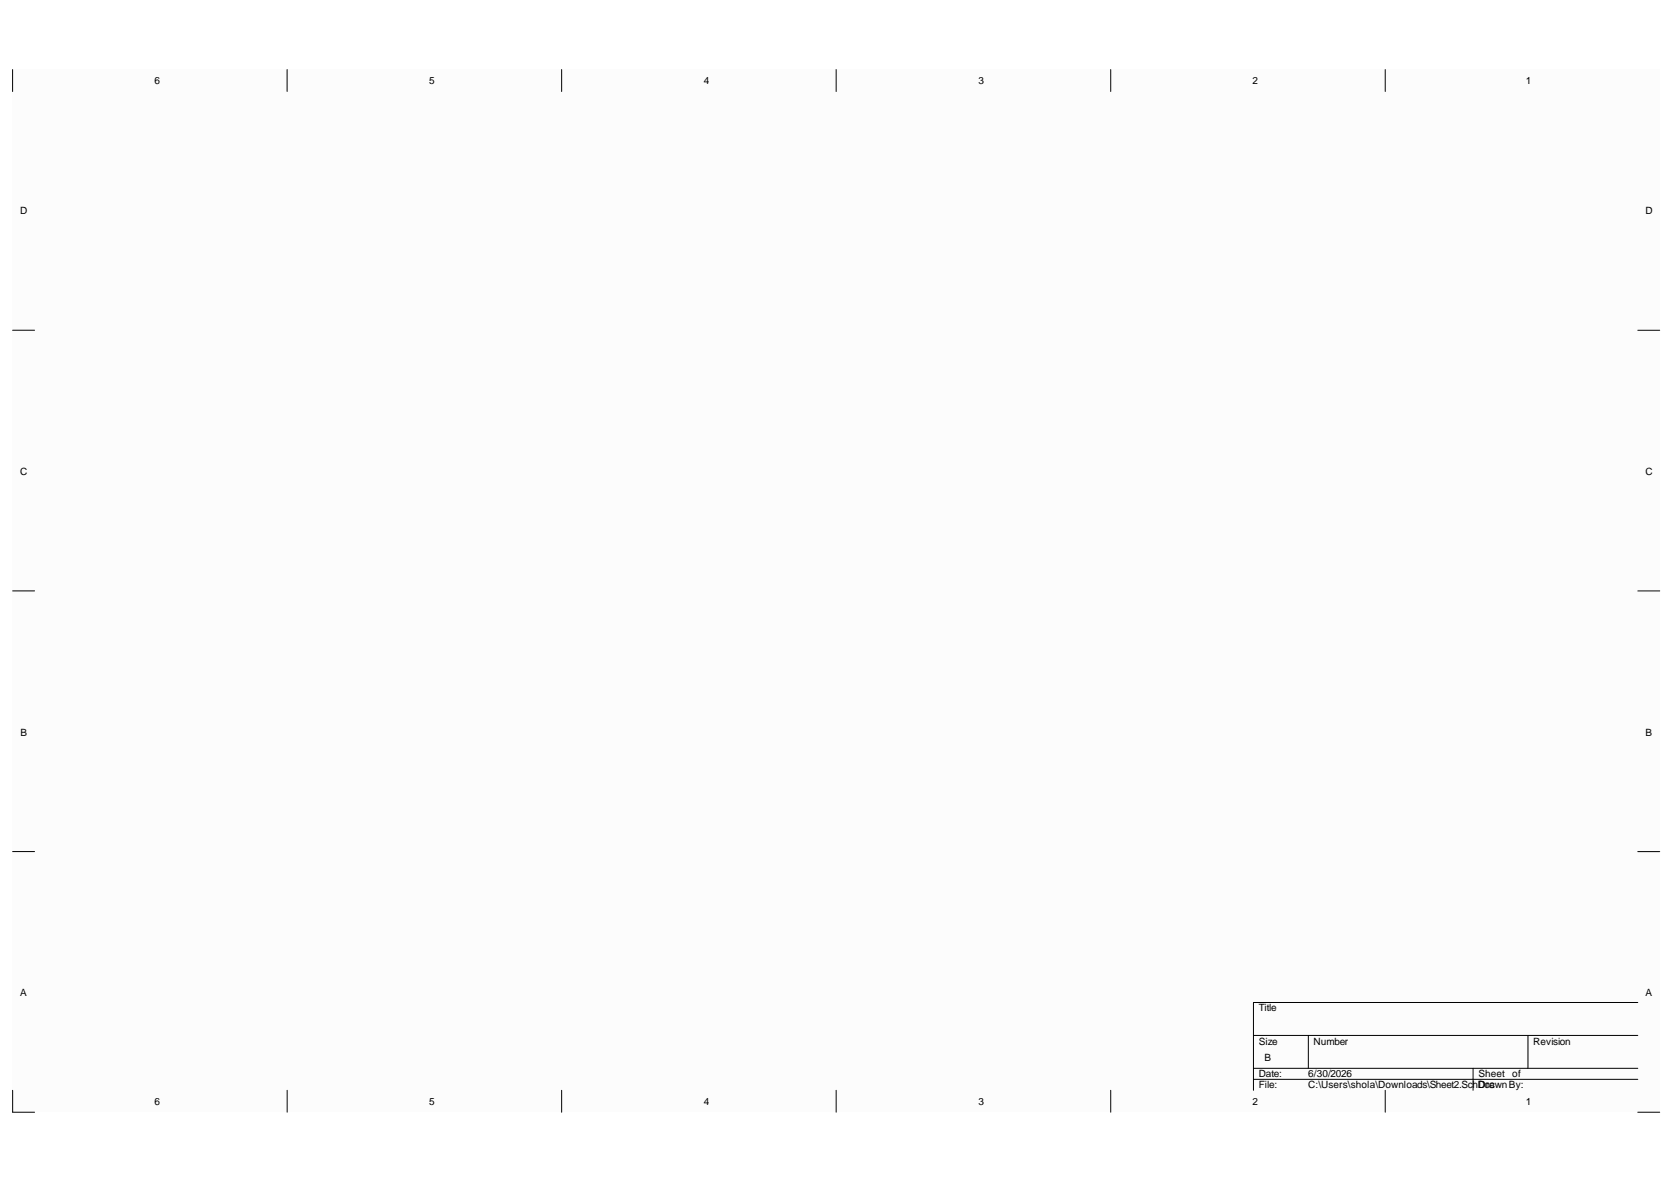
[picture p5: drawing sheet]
<svg xmlns="http://www.w3.org/2000/svg" width="297mm" height="210mm" viewBox="0 0 297 210" stroke-linecap="round" stroke-linejoin="round" font-family="sans-serif">
<defs><g id="words">
<g font-size="1.8">
<text x="27.4" y="14.9">6</text>
<text x="76.1" y="14.9">5</text>
<text x="124.8" y="14.9">4</text>
<text x="173.5" y="14.9">3</text>
<text x="222.1" y="14.9">2</text>
<text x="270.6" y="14.9">1</text>
<text x="3.6" y="38">D</text>
<text x="291.8" y="38">D</text>
<text x="3.6" y="84.2">C</text>
<text x="291.8" y="84.2">C</text>
<text x="3.6" y="130.4">B</text>
<text x="291.8" y="130.4">B</text>
<text x="3.6" y="176.6">A</text>
<text x="223.2" y="179.3">Title</text>
<text x="291.8" y="176.6">A</text>
<text x="223.2" y="185.2">Size</text>
<text x="232.9" y="185.2">Number</text>
<text x="271.9" y="185.2">Revision</text>
<text x="223.2" y="191">Date:</text>
<text x="224.2" y="188.1">B</text>
<text x="232" y="191">6/30/2026</text>
<text x="262.2" y="191">Sheet</text>
<text x="268.2" y="191">of</text>
<text x="27.4" y="195.8">6</text>
<text x="76.1" y="195.8">5</text>
<text x="124.8" y="195.8">4</text>
<text x="173.5" y="195.8">3</text>
<text x="222.1" y="195.8">2</text>
<text x="223.2" y="193">File:</text>
<text x="232" y="193">C:\Users\shola\Downloads\Sheet2.SchDocwnBy:</text>
<text x="262.2" y="193">Dra</text>
<text x="270.6" y="195.8">1</text>
</g>
</g></defs>
<g fill="#fffcf8">
<path d="M2.2 12.3h292.1v184.9h-292.1z" fill-rule="evenodd"/>
<path d="M6.1 16.2h284.3v177.1h-284.3z" fill-rule="evenodd"/>
</g>
<g fill="none" stroke="#000" stroke-width=".18">
<path d="M2.2 12.3v3.9M50.9 12.3v3.9M99.6 12.3v3.9M148.3 12.3v3.9M197 12.3v3.9M245.7 12.3v3.9M2.2 58.5h3.9M290.4 58.5h3.9M2.2 104.8h3.9M290.4 104.8h3.9M2.2 151h3.9M290.4 151h3.9"/>
<path d="M290.4 177.7h-68.1v15.6M2.2 193.3v3.9h3.9M50.9 193.3v3.9M99.6 193.3v3.9M148.3 193.3v3.9M197 193.3v3.9M222.3 183.6h68.1M222.3 189.4h68.1M222.3 191.3h68.1M232 183.6v5.8M245.7 193.3v3.9M261.2 189.4v3.9"/>
<path d="M271 183.6v5.8M290.4 197.2h3.9"/>
</g>
<use href="#words"/>
</svg>
